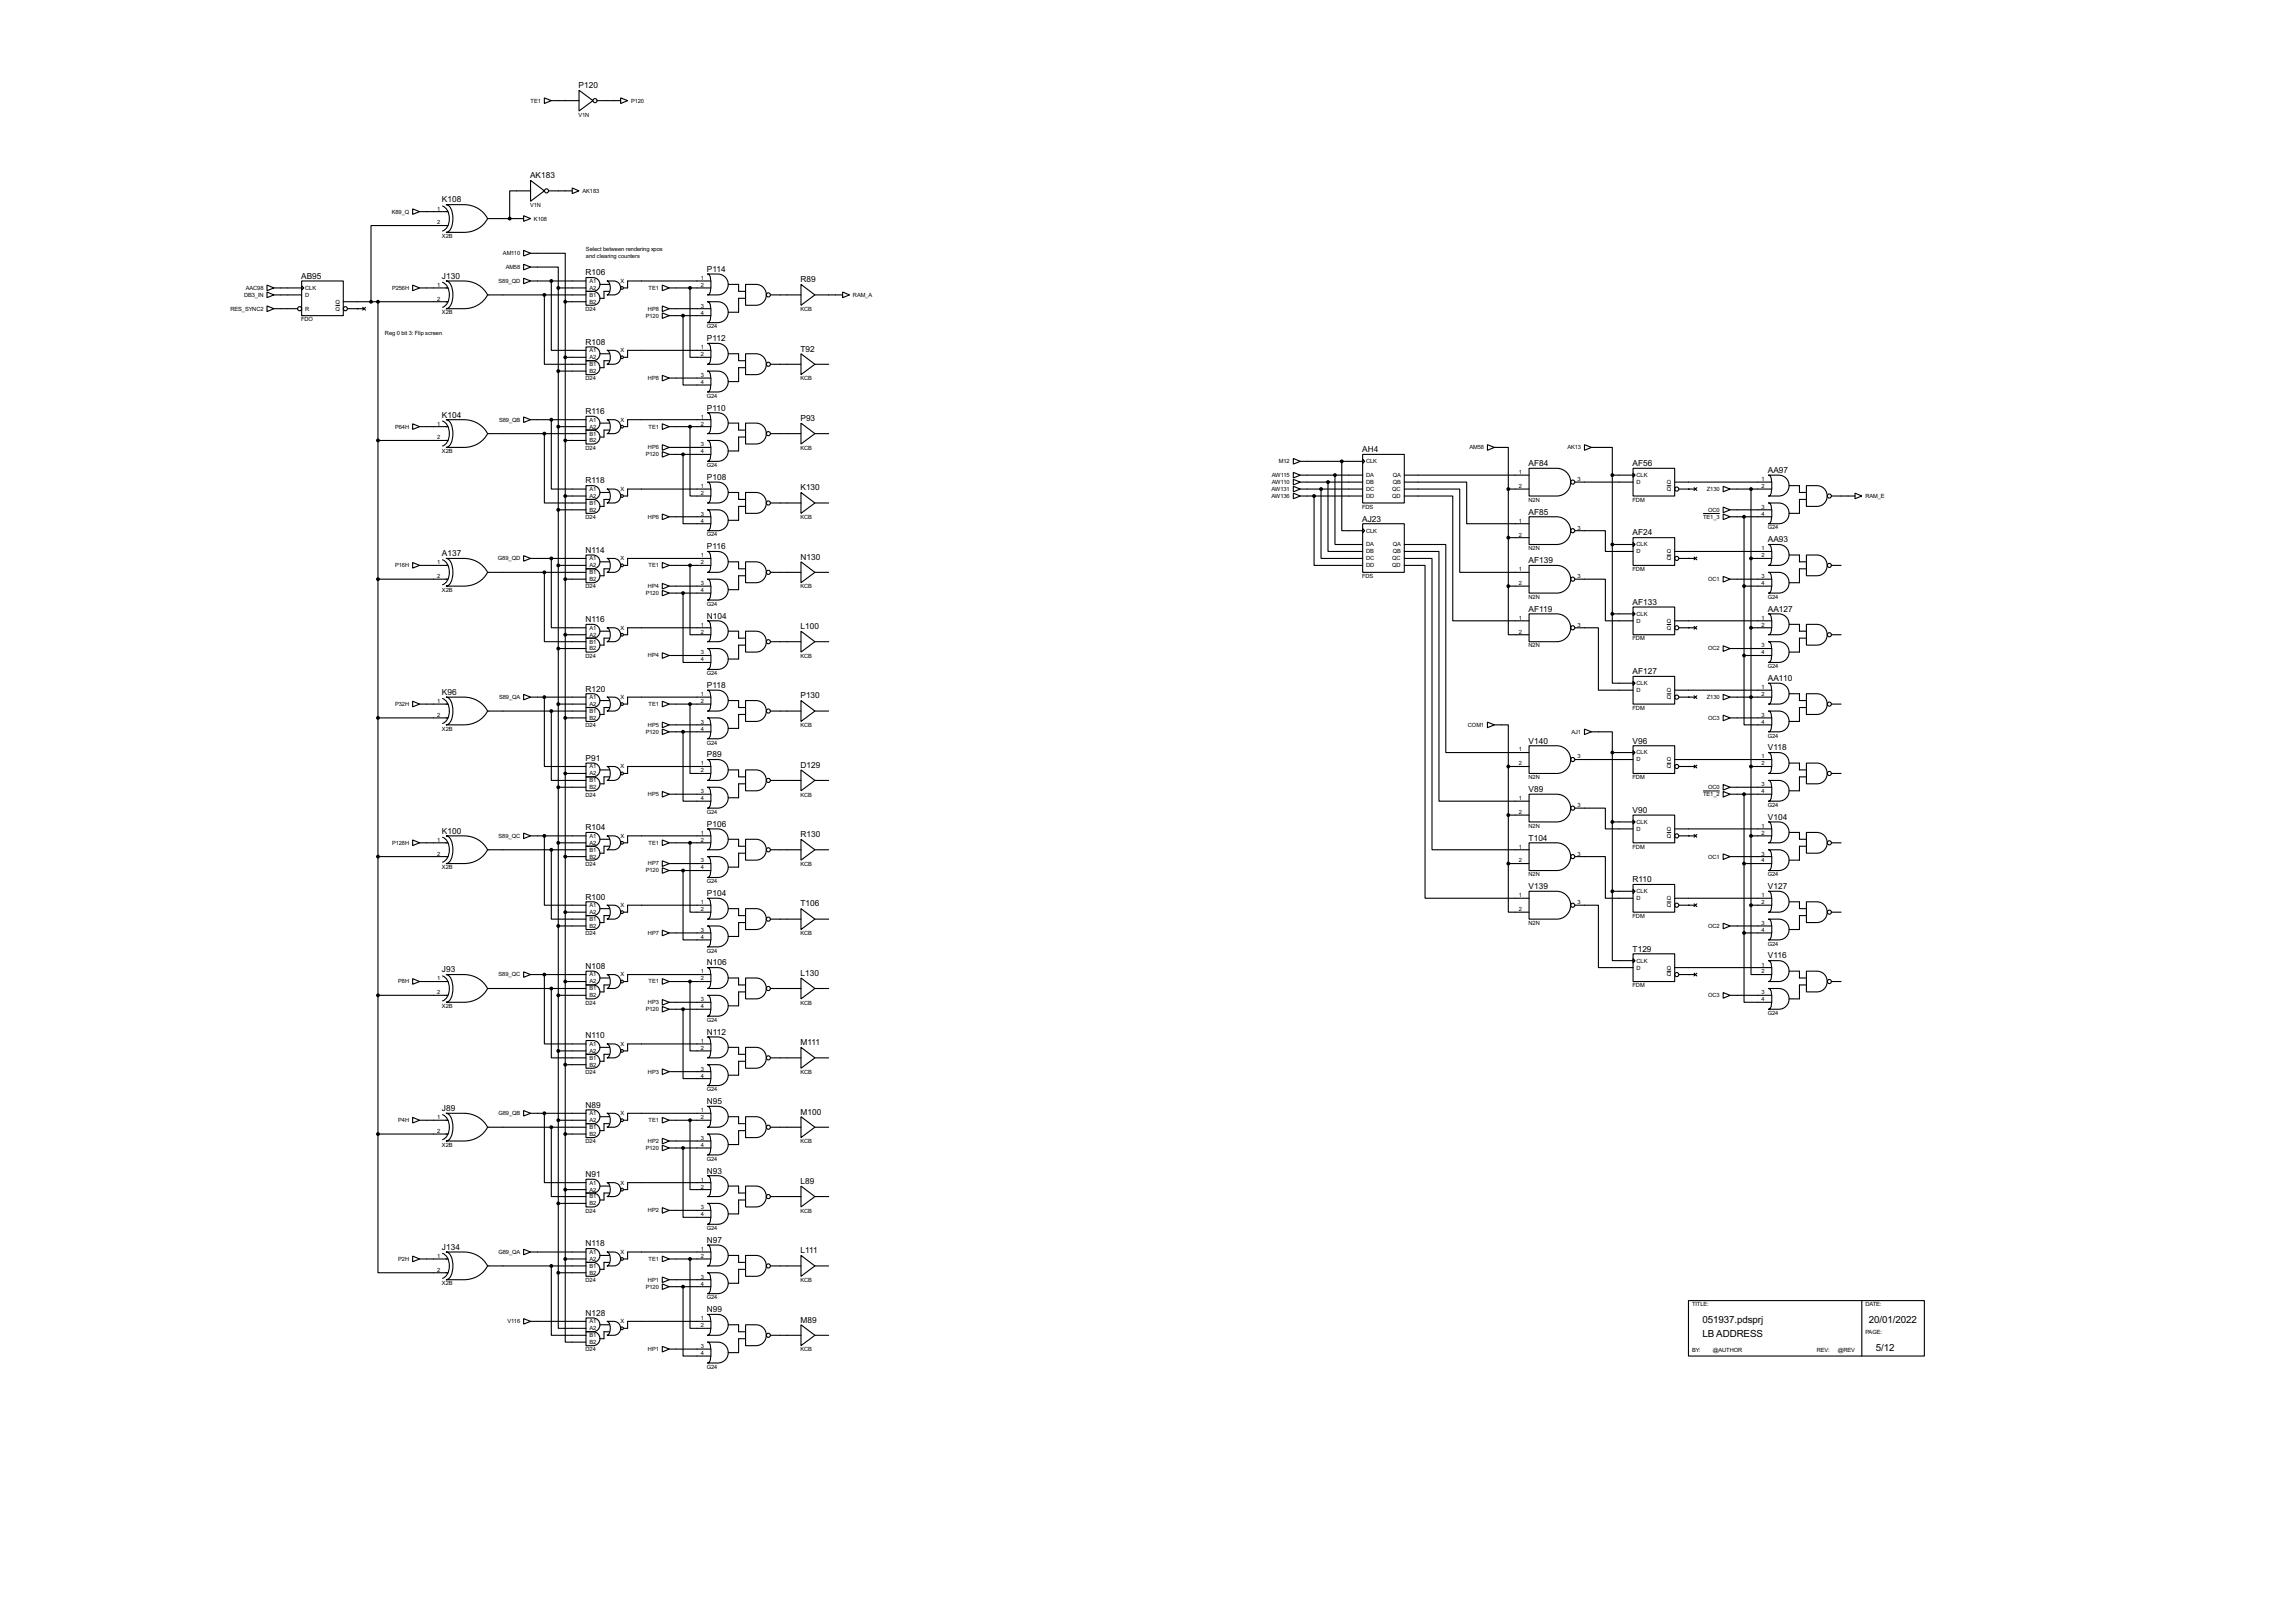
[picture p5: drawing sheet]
<svg xmlns="http://www.w3.org/2000/svg" width="841mm" height="587mm" viewBox="0 0 841 587" stroke-linecap="round" stroke-linejoin="round" font-family="sans-serif">
<defs><g id="words">
<g font-size="4">
<text x="623.6" y="484.4">051937.pdsprj</text>
<text x="684.6" y="484.4">20/01/2022</text>
<text x="623.6" y="489.5">LB ADDRESS</text>
<text x="687.1" y="494.6">5/12</text>
</g>
<g font-size="3.4">
<text x="211.9" y="32.3">P120</text>
<text x="194.2" y="65.3">AK183</text>
<text x="161.9" y="74.1">K108</text>
<text x="214.5" y="100.9">R106</text>
<text x="258.9" y="99.5">P114</text>
<text x="110.3" y="102.1">AB95</text>
<text x="161.9" y="102.1">J130</text>
<text x="293.2" y="103.4">R89</text>
<text x="258.9" y="124.9">P112</text>
<text x="214.5" y="126.3">R108</text>
<text x="293.2" y="128.8">T92</text>
<text x="161.9" y="152.9">K104</text>
<text x="214.5" y="151.7">R116</text>
<text x="258.9" y="150.3">P110</text>
<text x="293.2" y="154.2">P93</text>
<text x="499" y="165.6">AH4</text>
<text x="559.9" y="170.7">AF84</text>
<text x="598" y="170.7">AF56</text>
<text x="647.6" y="173.2">AA97</text>
<text x="214.5" y="177.1">R118</text>
<text x="258.9" y="175.7">P108</text>
<text x="293.2" y="179.6">K130</text>
<text x="499" y="191">AJ23</text>
<text x="559.9" y="188.4">AF85</text>
<text x="598" y="196.1">AF24</text>
<text x="161.9" y="203.7">A137</text>
<text x="214.5" y="202.5">N114</text>
<text x="258.9" y="201.1">P116</text>
<text x="647.6" y="198.6">AA93</text>
<text x="293.2" y="205">N130</text>
<text x="559.9" y="206.3">AF139</text>
<text x="598" y="221.5">AF133</text>
<text x="214.5" y="227.9">N116</text>
<text x="258.9" y="226.6">N104</text>
<text x="559.9" y="224">AF119</text>
<text x="647.6" y="224">AA127</text>
<text x="293.2" y="230.4">L100</text>
<text x="258.9" y="252">P118</text>
<text x="598" y="246.9">AF127</text>
<text x="647.6" y="249.4">AA110</text>
<text x="161.9" y="254.5">K96</text>
<text x="214.5" y="253.3">R120</text>
<text x="293.2" y="255.8">P130</text>
<text x="559.9" y="272.3">V140</text>
<text x="598" y="272.3">V96</text>
<text x="647.6" y="274.8">V118</text>
<text x="214.5" y="278.7">P91</text>
<text x="258.9" y="277.4">P89</text>
<text x="293.2" y="281.2">D129</text>
<text x="559.9" y="290.1">V89</text>
<text x="598" y="297.7">V90</text>
<text x="161.9" y="305.3">K100</text>
<text x="214.5" y="304.1">R104</text>
<text x="258.9" y="302.8">P106</text>
<text x="647.6" y="300.2">V104</text>
<text x="293.2" y="306.6">R130</text>
<text x="559.9" y="307.9">T104</text>
<text x="598" y="323.1">R110</text>
<text x="214.5" y="329.5">R100</text>
<text x="258.9" y="328.2">P104</text>
<text x="559.9" y="325.6">V139</text>
<text x="647.6" y="325.6">V127</text>
<text x="293.2" y="332">T106</text>
<text x="258.9" y="353.6">N106</text>
<text x="598" y="348.5">T129</text>
<text x="647.6" y="351">V116</text>
<text x="161.9" y="356.1">J93</text>
<text x="214.5" y="354.9">N108</text>
<text x="293.2" y="357.4">L130</text>
<text x="214.5" y="380.3">N110</text>
<text x="258.9" y="379">N112</text>
<text x="293.2" y="382.8">M111</text>
<text x="161.9" y="406.9">J89</text>
<text x="214.5" y="405.7">N89</text>
<text x="258.9" y="404.4">N95</text>
<text x="293.2" y="408.2">M100</text>
<text x="214.5" y="431.1">N91</text>
<text x="258.9" y="429.8">N93</text>
<text x="293.2" y="433.6">L89</text>
<text x="258.9" y="455.2">N97</text>
<text x="161.9" y="457.7">J134</text>
<text x="214.5" y="456.5">N118</text>
<text x="293.2" y="459">L111</text>
<text x="214.5" y="481.9">N128</text>
<text x="258.9" y="480.6">N99</text>
<text x="293.2" y="484.4">M89</text>
</g>
<g font-size="2.4">
<text x="194.4" y="37.5">TE1</text>
<text x="231.2" y="37.5">P120</text>
<text x="211.9" y="42.8">V1N</text>
<text x="213.4" y="70.6">AK183</text>
<text x="160.2" y="77.1">1</text>
<text x="194.2" y="75.8">V1N</text>
<text x="143.5" y="78.2">K89_Q</text>
<text x="160.2" y="82.2">2</text>
<text x="195.6" y="80.8">K108</text>
<text x="161.9" y="87.2">X2B</text>
<text x="184.3" y="93.5">AM110</text>
<text x="214.7" y="92.1">Select between rendering xpos</text>
<text x="214.7" y="94.6">and clearing counters</text>
<text x="185.3" y="98.5">AM58</text>
<text x="90.1" y="106.2">AAC98</text>
<text x="111.8" y="106.2">CLK</text>
<text x="143.6" y="106.2">P256H</text>
<text x="160.2" y="105.1">1</text>
<text x="182.7" y="103.6">S89_QD</text>
<text x="216" y="103.6">A1</text>
<text x="216" y="106.2">A2</text>
<text x="227.3" y="103.6">X</text>
<text x="237.6" y="106.2">TE1</text>
<text x="256.7" y="102.5">1</text>
<text x="256.7" y="105.1">2</text>
<text x="84.4" y="113.7">RES_SYNC2</text>
<text x="89.4" y="108.7">DB3_IN</text>
<text x="111.8" y="108.7">D</text>
<text x="111.8" y="113.7">R</text>
<text x="122.9" y="111.2">Q</text>
<text x="122.9" y="113.7">Q</text>
<text x="160.2" y="110.1">2</text>
<text x="214.5" y="113.9">D24</text>
<text x="216" y="108.7">B1</text>
<text x="216" y="111.2">B2</text>
<text x="237.4" y="113.7">HP8</text>
<text x="256.7" y="112.7">3</text>
<text x="293.2" y="113.9">KCB</text>
<text x="312.5" y="108.7">RAM_A</text>
<text x="110.3" y="117.7">FDO</text>
<text x="161.9" y="115.1">X2B</text>
<text x="236.6" y="116.3">P120</text>
<text x="256.7" y="115.2">4</text>
<text x="141" y="122.6">Reg 0 bit 3: Flip screen</text>
<text x="258.9" y="120.3">G24</text>
<text x="216" y="129">A1</text>
<text x="216" y="131.6">A2</text>
<text x="227.3" y="129">X</text>
<text x="256.7" y="127.9">1</text>
<text x="256.7" y="130.5">2</text>
<text x="216" y="134.1">B1</text>
<text x="216" y="136.6">B2</text>
<text x="214.5" y="139.3">D24</text>
<text x="237.4" y="139.1">HP8</text>
<text x="256.7" y="138.1">3</text>
<text x="256.7" y="140.6">4</text>
<text x="293.2" y="139.3">KCB</text>
<text x="258.9" y="145.7">G24</text>
<text x="160.2" y="155.9">1</text>
<text x="182.8" y="154.4">S89_QB</text>
<text x="216" y="154.4">A1</text>
<text x="227.3" y="154.4">X</text>
<text x="256.7" y="153.3">1</text>
<text x="256.7" y="155.9">2</text>
<text x="144.8" y="157">P64H</text>
<text x="160.2" y="160.9">2</text>
<text x="216" y="159.5">B1</text>
<text x="216" y="157">A2</text>
<text x="237.6" y="157">TE1</text>
<text x="161.9" y="165.9">X2B</text>
<text x="214.5" y="164.7">D24</text>
<text x="216" y="162">B2</text>
<text x="236.6" y="167.1">P120</text>
<text x="237.4" y="164.5">HP6</text>
<text x="256.7" y="163.5">3</text>
<text x="256.7" y="166">4</text>
<text x="293.2" y="164.7">KCB</text>
<text x="538.3" y="164.5">AM58</text>
<text x="574.2" y="164.5">AK13</text>
<text x="258.9" y="171.1">G24</text>
<text x="468.5" y="169.7">M12</text>
<text x="500.4" y="169.7">CLK</text>
<text x="556.4" y="173.6">1</text>
<text x="216" y="179.8">A1</text>
<text x="227.3" y="179.8">X</text>
<text x="256.7" y="178.7">1</text>
<text x="465.7" y="179.8">AW131</text>
<text x="465.9" y="174.7">AW115</text>
<text x="465.9" y="177.2">AW110</text>
<text x="500.4" y="174.7">DA</text>
<text x="500.4" y="177.2">DB</text>
<text x="500.4" y="179.8">DC</text>
<text x="510" y="179.8">QC</text>
<text x="510.2" y="174.7">QA</text>
<text x="510.2" y="177.2">QB</text>
<text x="556.4" y="178.7">2</text>
<text x="577.9" y="176.2">3</text>
<text x="599.5" y="174.7">CLK</text>
<text x="599.5" y="177.2">D</text>
<text x="610.6" y="177.2">Q</text>
<text x="610.6" y="179.8">Q</text>
<text x="625.3" y="179.8">Z130</text>
<text x="645.3" y="176.2">1</text>
<text x="645.3" y="178.7">2</text>
<text x="216" y="184.9">B1</text>
<text x="216" y="182.4">A2</text>
<text x="256.7" y="181.3">2</text>
<text x="465.7" y="182.4">AW136</text>
<text x="500.4" y="182.4">DD</text>
<text x="510" y="182.4">QD</text>
<text x="559.9" y="183.8">N2N</text>
<text x="598" y="183.8">FDM</text>
<text x="683.3" y="182.4">RAM_E</text>
<text x="214.5" y="190.1">D24</text>
<text x="216" y="187.4">B2</text>
<text x="237.4" y="189.9">HP6</text>
<text x="256.7" y="188.9">3</text>
<text x="256.7" y="191.4">4</text>
<text x="293.2" y="190.1">KCB</text>
<text x="499" y="186.3">FDS</text>
<text x="556.4" y="191.4">1</text>
<text x="623.9" y="189.9">TE1_3</text>
<text x="625.7" y="187.4">OC0</text>
<text x="645.3" y="186.3">3</text>
<text x="645.3" y="188.9">4</text>
<text x="258.9" y="196.5">G24</text>
<text x="500.4" y="195.1">CLK</text>
<text x="556.4" y="196.5">2</text>
<text x="577.9" y="194">3</text>
<text x="647.6" y="193.9">G24</text>
<text x="500.4" y="200.1">DA</text>
<text x="500.4" y="202.6">DB</text>
<text x="510.2" y="200.1">QA</text>
<text x="510.2" y="202.6">QB</text>
<text x="559.9" y="201.5">N2N</text>
<text x="599.5" y="200.1">CLK</text>
<text x="599.5" y="202.6">D</text>
<text x="610.6" y="202.6">Q</text>
<text x="645.3" y="201.6">1</text>
<text x="144.8" y="207.8">P16H</text>
<text x="160.2" y="206.7">1</text>
<text x="182.4" y="205.2">G89_QD</text>
<text x="216" y="205.2">A1</text>
<text x="216" y="207.8">A2</text>
<text x="227.3" y="205.2">X</text>
<text x="237.6" y="207.8">TE1</text>
<text x="256.7" y="204.1">1</text>
<text x="256.7" y="206.7">2</text>
<text x="500.4" y="205.2">DC</text>
<text x="500.4" y="207.8">DD</text>
<text x="510" y="205.2">QC</text>
<text x="510" y="207.8">QD</text>
<text x="556.4" y="209.2">1</text>
<text x="598" y="209.2">FDM</text>
<text x="610.6" y="205.2">Q</text>
<text x="645.3" y="204.1">2</text>
<text x="160.2" y="211.7">2</text>
<text x="214.5" y="215.5">D24</text>
<text x="216" y="210.3">B1</text>
<text x="216" y="212.8">B2</text>
<text x="237.4" y="215.3">HP4</text>
<text x="256.7" y="214.3">3</text>
<text x="293.2" y="215.5">KCB</text>
<text x="499" y="211.7">FDS</text>
<text x="556.4" y="214.3">2</text>
<text x="577.9" y="211.7">3</text>
<text x="625.7" y="212.8">OC1</text>
<text x="645.3" y="211.7">3</text>
<text x="645.3" y="214.3">4</text>
<text x="161.9" y="216.7">X2B</text>
<text x="236.6" y="217.9">P120</text>
<text x="256.7" y="216.8">4</text>
<text x="258.9" y="221.9">G24</text>
<text x="559.9" y="219.3">N2N</text>
<text x="647.6" y="219.3">G24</text>
<text x="556.4" y="227">1</text>
<text x="599.5" y="225.5">CLK</text>
<text x="645.3" y="227">1</text>
<text x="216" y="230.6">A1</text>
<text x="216" y="233.2">A2</text>
<text x="227.3" y="230.6">X</text>
<text x="256.7" y="229.5">1</text>
<text x="256.7" y="232.1">2</text>
<text x="556.4" y="232.1">2</text>
<text x="577.9" y="229.5">3</text>
<text x="599.5" y="228.1">D</text>
<text x="610.6" y="228.1">Q</text>
<text x="610.6" y="230.6">Q</text>
<text x="645.3" y="229.5">2</text>
<text x="216" y="235.7">B1</text>
<text x="216" y="238.2">B2</text>
<text x="256.7" y="239.7">3</text>
<text x="559.9" y="237.1">N2N</text>
<text x="598" y="234.6">FDM</text>
<text x="625.7" y="238.2">OC2</text>
<text x="645.3" y="237.1">3</text>
<text x="645.3" y="239.7">4</text>
<text x="214.5" y="240.9">D24</text>
<text x="237.4" y="240.8">HP4</text>
<text x="256.7" y="242.2">4</text>
<text x="293.2" y="240.9">KCB</text>
<text x="647.6" y="244.7">G24</text>
<text x="258.9" y="247.3">G24</text>
<text x="599.5" y="250.9">CLK</text>
<text x="160.2" y="257.5">1</text>
<text x="182.8" y="256">S89_QA</text>
<text x="216" y="256">A1</text>
<text x="227.3" y="256">X</text>
<text x="256.7" y="254.9">1</text>
<text x="256.7" y="257.5">2</text>
<text x="599.5" y="253.5">D</text>
<text x="610.6" y="253.5">Q</text>
<text x="610.6" y="256">Q</text>
<text x="625.3" y="256">Z130</text>
<text x="645.3" y="252.4">1</text>
<text x="645.3" y="254.9">2</text>
<text x="144.8" y="258.6">P32H</text>
<text x="160.2" y="262.5">2</text>
<text x="216" y="261.1">B1</text>
<text x="216" y="263.6">B2</text>
<text x="216" y="258.6">A2</text>
<text x="237.6" y="258.6">TE1</text>
<text x="598" y="260">FDM</text>
<text x="625.7" y="263.6">OC3</text>
<text x="645.3" y="262.5">3</text>
<text x="161.9" y="267.6">X2B</text>
<text x="214.5" y="266.3">D24</text>
<text x="236.6" y="268.7">P120</text>
<text x="237.4" y="266.2">HP5</text>
<text x="256.7" y="265.1">3</text>
<text x="256.7" y="267.6">4</text>
<text x="293.2" y="266.3">KCB</text>
<text x="537.7" y="266.2">COM1</text>
<text x="575.6" y="268.7">AJ1</text>
<text x="645.3" y="265.1">4</text>
<text x="258.9" y="272.7">G24</text>
<text x="556.4" y="275.2">1</text>
<text x="647.6" y="270.1">G24</text>
<text x="216" y="281.4">A1</text>
<text x="227.3" y="281.4">X</text>
<text x="256.7" y="280.3">1</text>
<text x="556.4" y="280.3">2</text>
<text x="577.9" y="277.8">3</text>
<text x="599.5" y="276.3">CLK</text>
<text x="599.5" y="278.9">D</text>
<text x="610.6" y="278.9">Q</text>
<text x="610.6" y="281.4">Q</text>
<text x="645.3" y="277.8">1</text>
<text x="645.3" y="280.3">2</text>
<text x="216" y="286.5">B1</text>
<text x="216" y="284">A2</text>
<text x="256.7" y="282.9">2</text>
<text x="559.9" y="285.4">N2N</text>
<text x="598" y="285.4">FDM</text>
<text x="645.3" y="287.9">3</text>
<text x="214.5" y="291.7">D24</text>
<text x="216" y="289">B2</text>
<text x="237.4" y="291.6">HP5</text>
<text x="256.7" y="290.5">3</text>
<text x="256.7" y="293">4</text>
<text x="293.2" y="291.7">KCB</text>
<text x="556.4" y="293">1</text>
<text x="623.9" y="291.6">TE1_2</text>
<text x="625.7" y="289">OC0</text>
<text x="645.3" y="290.5">4</text>
<text x="258.9" y="298.1">G24</text>
<text x="556.4" y="298.1">2</text>
<text x="577.9" y="295.6">3</text>
<text x="647.6" y="295.5">G24</text>
<text x="256.7" y="305.7">1</text>
<text x="559.9" y="303.1">N2N</text>
<text x="599.5" y="301.7">CLK</text>
<text x="599.5" y="304.3">D</text>
<text x="610.6" y="304.3">Q</text>
<text x="645.3" y="303.2">1</text>
<text x="645.3" y="305.7">2</text>
<text x="143.6" y="309.4">P128H</text>
<text x="160.2" y="308.3">1</text>
<text x="182.7" y="306.8">S89_QC</text>
<text x="216" y="306.8">A1</text>
<text x="216" y="311.9">B1</text>
<text x="216" y="309.4">A2</text>
<text x="227.3" y="306.8">X</text>
<text x="237.6" y="309.4">TE1</text>
<text x="256.7" y="308.3">2</text>
<text x="556.4" y="310.8">1</text>
<text x="598" y="310.8">FDM</text>
<text x="610.6" y="306.8">Q</text>
<text x="160.2" y="313.3">2</text>
<text x="214.5" y="317.1">D24</text>
<text x="216" y="314.4">B2</text>
<text x="237.4" y="317">HP7</text>
<text x="256.7" y="315.9">3</text>
<text x="293.2" y="317.1">KCB</text>
<text x="556.4" y="315.9">2</text>
<text x="577.9" y="313.3">3</text>
<text x="625.7" y="314.4">OC1</text>
<text x="645.3" y="313.3">3</text>
<text x="645.3" y="315.9">4</text>
<text x="161.9" y="318.4">X2B</text>
<text x="236.6" y="319.5">P120</text>
<text x="256.7" y="318.4">4</text>
<text x="258.9" y="323.5">G24</text>
<text x="559.9" y="320.9">N2N</text>
<text x="647.6" y="320.9">G24</text>
<text x="556.4" y="328.6">1</text>
<text x="599.5" y="327.1">CLK</text>
<text x="599.5" y="329.7">D</text>
<text x="610.6" y="329.7">Q</text>
<text x="645.3" y="328.6">1</text>
<text x="216" y="332.2">A1</text>
<text x="216" y="334.8">A2</text>
<text x="227.3" y="332.2">X</text>
<text x="256.7" y="331.1">1</text>
<text x="256.7" y="333.7">2</text>
<text x="556.4" y="333.7">2</text>
<text x="577.9" y="331.1">3</text>
<text x="610.6" y="332.2">Q</text>
<text x="645.3" y="331.1">2</text>
<text x="216" y="337.3">B1</text>
<text x="216" y="339.8">B2</text>
<text x="256.7" y="341.3">3</text>
<text x="559.9" y="338.7">N2N</text>
<text x="598" y="336.2">FDM</text>
<text x="625.7" y="339.8">OC2</text>
<text x="645.3" y="338.7">3</text>
<text x="645.3" y="341.3">4</text>
<text x="214.5" y="342.5">D24</text>
<text x="237.4" y="342.4">HP7</text>
<text x="256.7" y="343.8">4</text>
<text x="293.2" y="342.5">KCB</text>
<text x="647.6" y="346.3">G24</text>
<text x="258.9" y="348.9">G24</text>
<text x="599.5" y="352.5">CLK</text>
<text x="645.3" y="354">1</text>
<text x="160.2" y="359.1">1</text>
<text x="182.7" y="357.6">S89_QC</text>
<text x="216" y="357.6">A1</text>
<text x="227.3" y="357.6">X</text>
<text x="256.7" y="356.5">1</text>
<text x="256.7" y="359.1">2</text>
<text x="599.5" y="355.1">D</text>
<text x="610.6" y="355.1">Q</text>
<text x="610.6" y="357.6">Q</text>
<text x="645.3" y="356.5">2</text>
<text x="145.9" y="360.2">P8H</text>
<text x="160.2" y="364.1">2</text>
<text x="216" y="362.7">B1</text>
<text x="216" y="365.2">B2</text>
<text x="216" y="360.2">A2</text>
<text x="237.6" y="360.2">TE1</text>
<text x="598" y="361.6">FDM</text>
<text x="625.7" y="365.2">OC3</text>
<text x="645.3" y="364.1">3</text>
<text x="161.9" y="369.2">X2B</text>
<text x="214.5" y="367.9">D24</text>
<text x="236.6" y="370.3">P120</text>
<text x="237.4" y="367.8">HP3</text>
<text x="256.7" y="366.7">3</text>
<text x="256.7" y="369.2">4</text>
<text x="293.2" y="367.9">KCB</text>
<text x="645.3" y="366.7">4</text>
<text x="647.6" y="371.7">G24</text>
<text x="258.9" y="374.3">G24</text>
<text x="216" y="383">A1</text>
<text x="227.3" y="383">X</text>
<text x="256.7" y="381.9">1</text>
<text x="216" y="388.1">B1</text>
<text x="216" y="385.6">A2</text>
<text x="256.7" y="384.5">2</text>
<text x="214.5" y="393.3">D24</text>
<text x="216" y="390.6">B2</text>
<text x="237.4" y="393.2">HP3</text>
<text x="256.7" y="392.1">3</text>
<text x="256.7" y="394.6">4</text>
<text x="293.2" y="393.3">KCB</text>
<text x="258.9" y="399.7">G24</text>
<text x="256.7" y="407.3">1</text>
<text x="145.9" y="411">P4H</text>
<text x="160.2" y="409.9">1</text>
<text x="182.6" y="408.4">G89_QB</text>
<text x="216" y="408.4">A1</text>
<text x="216" y="413.5">B1</text>
<text x="216" y="411">A2</text>
<text x="227.3" y="408.4">X</text>
<text x="237.6" y="411">TE1</text>
<text x="256.7" y="409.9">2</text>
<text x="160.2" y="414.9">2</text>
<text x="161.9" y="420">X2B</text>
<text x="214.5" y="418.7">D24</text>
<text x="216" y="416">B2</text>
<text x="237.4" y="418.6">HP2</text>
<text x="256.7" y="417.5">3</text>
<text x="293.2" y="418.7">KCB</text>
<text x="236.6" y="421.1">P120</text>
<text x="256.7" y="420">4</text>
<text x="258.9" y="425.1">G24</text>
<text x="216" y="433.8">A1</text>
<text x="216" y="436.4">A2</text>
<text x="227.3" y="433.8">X</text>
<text x="256.7" y="432.7">1</text>
<text x="256.7" y="435.3">2</text>
<text x="216" y="438.9">B1</text>
<text x="216" y="441.4">B2</text>
<text x="237.4" y="444">HP2</text>
<text x="256.7" y="442.9">3</text>
<text x="214.5" y="444.1">D24</text>
<text x="256.7" y="445.4">4</text>
<text x="293.2" y="444.1">KCB</text>
<text x="258.9" y="450.5">G24</text>
<text x="145.9" y="461.8">P2H</text>
<text x="160.2" y="460.7">1</text>
<text x="182.6" y="459.2">G89_QA</text>
<text x="216" y="459.2">A1</text>
<text x="216" y="461.8">A2</text>
<text x="227.3" y="459.2">X</text>
<text x="237.6" y="461.8">TE1</text>
<text x="256.7" y="458.1">1</text>
<text x="256.7" y="460.7">2</text>
<text x="160.2" y="465.7">2</text>
<text x="216" y="464.3">B1</text>
<text x="216" y="466.8">B2</text>
<text x="161.9" y="470.8">X2B</text>
<text x="214.5" y="469.5">D24</text>
<text x="236.6" y="471.9">P120</text>
<text x="237.4" y="469.4">HP1</text>
<text x="256.7" y="468.3">3</text>
<text x="256.7" y="470.8">4</text>
<text x="293.2" y="469.5">KCB</text>
<text x="258.9" y="475.9">G24</text>
<text x="619.8" y="478.4">TITLE:</text>
<text x="683.3" y="478.4">DATE:</text>
<text x="185.9" y="484.6">V116</text>
<text x="216" y="484.6">A1</text>
<text x="227.3" y="484.6">X</text>
<text x="256.7" y="483.5">1</text>
<text x="216" y="489.7">B1</text>
<text x="216" y="487.2">A2</text>
<text x="256.7" y="486.1">2</text>
<text x="683.3" y="488.6">PAGE:</text>
<text x="214.5" y="494.9">D24</text>
<text x="216" y="492.2">B2</text>
<text x="237.4" y="494.8">HP1</text>
<text x="256.7" y="493.7">3</text>
<text x="256.7" y="496.2">4</text>
<text x="293.2" y="494.9">KCB</text>
<text x="619.8" y="495">BY:</text>
<text x="627.4" y="495">@AUTHOR</text>
<text x="665.5" y="495">REV:</text>
<text x="673.2" y="495">@REV</text>
<text x="258.9" y="501.3">G24</text>
</g>
</g></defs>
<g fill="none" stroke="#000" stroke-width=".4">
<path d="M199.4 35.9l2.6 1-2.6 1zM202 36.9h10.1M212.1 33.1l5.1 3.8-5.1 3.8zM218.7 36.9h8.7M227.4 35.9l2.5 1-2.5 1zM151.2 76.5l2.5 1-2.5 1zM153.7 77.5h10.4M162.1 75.5a5.5 5.5 0 0 1 .5 8.9l-.5 .2M163.4 75h6.6a9.6 9.6 0 0 1 8.6 5.1 9.6 9.6 0 0 1-8.6 5h-6.6a3.1 3.1 0 0 0 2.3-3.1 7.8 7.8 0 0 0-1.3-6.6zM191.8 79l2.6 1.1-2.6 1zM194.4 66.1l5 3.8-5 3.8zM194.4 69.9h-7.7v10.2"/>
<path d="M201 69.9h8.6M209.6 68.9l2.5 1-2.5 1zM164.1 82.6h-28.2v27.9M178.6 80.1h13.2M191.8 96.8l2.6 1-2.6 1.1zM191.8 91.7l2.6 1.1-2.6 1zM194.4 92.8h12.7v17.7M194.4 97.8h10.1v7.7M97.8 107l2.6 1-2.6 1zM97.8 112.1l2.6 1-2.6 1zM97.8 104.4l2.6 1.1-2.6 1zM100.4 108h10.1"/>
<path d="M100.4 105.5h10.1M100.4 113.1h8.6M110.5 102.9h15.3v12.7h-15.3zM110.5 104.7l.8 .8-.8 .7zM125.8 110.5h38.3M127.3 113.1h6.1M132.9 112.6l1 1M133.9 112.6l-1 1M138.5 110.5v304.8M151.2 104.4l2.5 1.1-2.5 1zM153.7 105.5h10.4M162.1 103.4a5.4 5.4 0 0 1 0 9.2"/>
<path d="M163.4 102.9h6.6a9.6 9.6 0 0 1 8.6 5.1 9.6 9.6 0 0 1-8.6 5.1h-6.6a3.2 3.2 0 0 0 2.3-3.2 7.8 7.8 0 0 0-1.3-6.6zM178.6 108h36.1M191.8 101.9l2.6 1-2.6 1zM194.4 102.9h20.3M199.4 108v25.4h15.3M202 102.9v25.4h12.7M204.5 105.5h10.2M204.5 105.5v360.6M207.1 110.5h7.6M207.1 110.5v350.6M214.7 101.7a5.2 5.2 0 0 1 4.1 .5 2.54 2.54 0 0 1 .8 2.8 2.54 2.54 0 0 1-2.4 1.7h-2.5zM214.7 106.7a5.1 5.1 0 0 1 4.1 .5 2.56 2.56 0 0 1 .8 2.9 2.56 2.56 0 0 1-2.4 1.7h-2.5z"/>
<path d="M219.8 104.2h3.5M222.3 102.9a5.1 5.1 0 0 1 4.1 .5 2.57 2.57 0 0 1 .8 2.9 2.57 2.57 0 0 1-2.4 1.7h-2.5a3.2 3.2 0 0 0 .9-4.4zM223.3 106.7h-2v2.6h-1.5M242.6 114.6l2.6 1-2.6 1zM242.6 112.1l2.6 1-2.6 1zM242.6 104.4l2.6 1.1-2.6 1zM245.2 105.5h15.2M245.2 113.1h15.2M245.2 115.6h15.2M250.2 115.6v25.4h10.2M252.8 105.5v25.4h7.6M259.1 100.4h3.8a3.8 3.8 0 0 1 3.9 3.8 3.8 3.8 0 0 1-3.9 3.8h-3.8a2.97 2.97 0 0 0 1.3-3.4l-.1-2.3a1.76 1.76 0 0 0-1.2-1.9z"/>
<path d="M259.1 110.5h3.8a3.8 3.8 0 0 1 3.9 3.8 3.8 3.8 0 0 1-3.9 3.9h-3.8a2.94 2.94 0 0 0 1.3-3.4l-.1-2.3a1.76 1.76 0 0 0-1.2-2zM260.4 102.9h-30.5v2.6h-1.5M266.8 104.2h3.8v2.5h2.5M273.1 104.2h3.8a3.8 3.8 0 0 1 3.8 3.8 3.8 3.8 0 0 1-3.8 3.8h-3.8zM273.1 109.3h-2.5v5.1h-3.8M282.2 108h11.2M293.4 104.2l5.1 3.8-5.1 3.8zM298.5 108h10.2M308.7 107l2.5 1-2.5 1zM204.5 135.9h10.2M207.1 130.9h7.6M214.7 127.1a5.2 5.2 0 0 1 4.1 .5 2.54 2.54 0 0 1 .8 2.8 2.54 2.54 0 0 1-2.4 1.7h-2.5z"/>
<path d="M214.7 132.1a5.1 5.1 0 0 1 4.1 .5 2.56 2.56 0 0 1 .8 2.9 2.56 2.56 0 0 1-2.4 1.7h-2.5zM219.8 129.6h3.5M222.3 128.3a5.1 5.1 0 0 1 4.1 .5 2.57 2.57 0 0 1 .8 2.9 2.57 2.57 0 0 1-2.4 1.7h-2.5a3.2 3.2 0 0 0 .9-4.4zM223.3 132.1h-2v2.6h-1.5M242.6 137.5l2.6 1-2.6 1zM245.2 138.5h15.2M259.1 125.8h3.8a3.8 3.8 0 0 1 3.9 3.8 3.8 3.8 0 0 1-3.9 3.8h-3.8a2.97 2.97 0 0 0 1.3-3.4l-.1-2.3a1.76 1.76 0 0 0-1.2-1.9zM259.1 135.9h3.8a3.8 3.8 0 0 1 3.9 3.8 3.8 3.8 0 0 1-3.9 3.9h-3.8a2.94 2.94 0 0 0 1.3-3.4l-.1-2.3a1.76 1.76 0 0 0-1.2-2zM260.4 128.3h-30.5v2.6h-1.5M266.8 129.6h3.8v2.5h2.5M273.1 129.6h3.8a3.8 3.8 0 0 1 3.8 3.8 3.8 3.8 0 0 1-3.8 3.8h-3.8zM273.1 134.7h-2.5v5.1h-3.8"/>
<path d="M282.2 133.4h11.2M293.4 129.6l5.1 3.8-5.1 3.8zM298.5 133.4h5.1M151.2 155.2l2.5 1.1-2.5 1zM153.7 156.3h10.4M162.1 154.2a5.4 5.4 0 0 1 0 9.2M163.4 153.7h6.6a9.6 9.6 0 0 1 8.6 5.1 9.6 9.6 0 0 1-8.6 5.1h-6.6a3.2 3.2 0 0 0 2.3-3.2 7.8 7.8 0 0 0-1.3-6.6zM178.6 158.8h36.1M191.8 152.7l2.6 1-2.6 1zM194.4 153.7h20.3M199.4 158.8v25.4h15.3M202 153.7v25.4h12.7"/>
<path d="M204.5 156.3h10.2M214.7 152.5a5.2 5.2 0 0 1 4.1 .5 2.54 2.54 0 0 1 .8 2.8 2.54 2.54 0 0 1-2.4 1.7h-2.5zM214.7 157.5a5.1 5.1 0 0 1 4.1 .5 2.56 2.56 0 0 1 .8 2.9 2.56 2.56 0 0 1-2.4 1.7h-2.5zM219.8 155h3.5M222.3 153.7a5.1 5.1 0 0 1 4.1 .5 2.57 2.57 0 0 1 .8 2.9 2.57 2.57 0 0 1-2.4 1.7h-2.5a3.2 3.2 0 0 0 .9-4.4zM223.3 157.5h-2v2.6h-1.5M242.6 155.2l2.6 1.1-2.6 1zM245.2 156.3h15.2M252.8 156.3v25.4h7.6M259.1 151.2h3.8a3.8 3.8 0 0 1 3.9 3.8 3.8 3.8 0 0 1-3.9 3.8h-3.8a2.97 2.97 0 0 0 1.3-3.4l-.1-2.3a1.76 1.76 0 0 0-1.2-1.9zM260.4 153.7h-30.5v2.6h-1.5M266.8 155h3.8v2.5h2.5"/>
<path d="M273.1 155h3.8a3.8 3.8 0 0 1 3.8 3.8 3.8 3.8 0 0 1-3.8 3.8h-3.8zM282.2 158.8h11.2M293.4 155l5.1 3.8-5.1 3.8zM298.5 158.8h5.1M138.5 161.3h25.6M207.1 161.3h7.6M214.7 177.9a5.2 5.2 0 0 1 4.1 .5 2.54 2.54 0 0 1 .8 2.8 2.54 2.54 0 0 1-2.4 1.7h-2.5zM222.3 179.1a5.1 5.1 0 0 1 4.1 .5 2.57 2.57 0 0 1 .8 2.9 2.57 2.57 0 0 1-2.4 1.7h-2.5a3.2 3.2 0 0 0 .9-4.4zM242.6 162.9l2.6 1-2.6 1zM242.6 165.4l2.6 1-2.6 1zM245.2 163.9h15.2M245.2 166.4h15.2"/>
<path d="M250.2 166.4v25.4h10.2M259.1 161.3h3.8a3.8 3.8 0 0 1 3.9 3.8 3.8 3.8 0 0 1-3.9 3.9h-3.8a2.94 2.94 0 0 0 1.3-3.4l-.1-2.3a1.76 1.76 0 0 0-1.2-2zM259.1 176.6h3.8a3.8 3.8 0 0 1 3.9 3.8 3.8 3.8 0 0 1-3.9 3.8h-3.8a2.97 2.97 0 0 0 1.3-3.4l-.1-2.3a1.76 1.76 0 0 0-1.2-1.9zM260.4 179.1h-30.5v2.6h-1.5M273.1 160.1h-2.5v5.1h-3.8M473.8 173l2.5 1-2.5 1.1zM473.8 175.6l2.5 1-2.5 1zM473.8 178.1l2.5 1-2.5 1zM473.8 167.9l2.5 1.1-2.5 1zM476.3 179.1h22.9M476.3 174h22.9M476.3 176.6h22.9"/>
<path d="M476.3 169h22.9M483.9 179.1v25.4h15.3M486.5 176.6v25.4h12.7M489 174v25.4h10.2M491.5 169v25.4h7.7M499.2 166.4h15.2v17.8h-15.2zM499.2 168.2l.7 .8-.7 .7zM514.4 176.6h22.9v15.2h22.8M514.4 179.1h20.3v30.5h25.4M514.4 174h45.7M544.9 162.9l2.5 1-2.5 1zM547.4 163.9h5.1v15.2"/>
<path d="M552.5 179.1h7.6M552.5 179.1v35.6M560.1 171.5h10.2a5.1 5.1 0 0 1 5.1 5.1 5.1 5.1 0 0 1-5.1 5.1h-10.2zM576.9 176.6h21.3M580.4 162.9l2.6 1-2.6 1zM583 163.9h7.6v10.1M590.6 174h7.6M590.6 174v50.8M598.2 171.5h15.3v10.2h-15.3zM598.2 173.3l.8 .7-.8 .8zM613.5 176.6h35.5M615 179.1h6.1"/>
<path d="M620.6 178.6l1 1M621.6 178.6l-1 1M631.2 178.1l2.6 1-2.6 1zM633.8 179.1h15.2M641.4 179.1v152.4M647.8 174h3.8a3.8 3.8 0 0 1 3.8 3.8 3.8 3.8 0 0 1-3.8 3.9h-3.8a2.98 2.98 0 0 0 1.2-3.4l-.1-2.3a1.76 1.76 0 0 0-1.1-2zM655.4 177.9h3.8v2.5h2.5M661.7 177.9h3.8a3.8 3.8 0 0 1 3.8 3.8 3.8 3.8 0 0 1-3.8 3.8h-3.8zM204.5 186.7h10.2M207.1 181.7h7.6M214.7 182.9a5.1 5.1 0 0 1 4.1 .5 2.56 2.56 0 0 1 .8 2.9 2.56 2.56 0 0 1-2.4 1.7h-2.5zM219.8 180.4h3.5"/>
<path d="M223.3 182.9h-2v2.6h-1.5M242.6 188.3l2.6 1-2.6 1zM245.2 189.3h15.2M259.1 186.7h3.8a3.8 3.8 0 0 1 3.9 3.8 3.8 3.8 0 0 1-3.9 3.9h-3.8a2.94 2.94 0 0 0 1.3-3.4l-.1-2.3a1.76 1.76 0 0 0-1.2-2zM266.8 180.4h3.8v2.5h2.5M273.1 180.4h3.8a3.8 3.8 0 0 1 3.8 3.8 3.8 3.8 0 0 1-3.8 3.8h-3.8zM273.1 185.5h-2.5v5.1h-3.8M282.2 184.2h11.2M293.4 180.4l5.1 3.8-5.1 3.8zM298.5 184.2h5.1M473.8 180.6l2.5 1.1-2.5 1zM476.3 181.7h22.9"/>
<path d="M481.4 181.7v25.4h17.8M499.2 191.8h15.2v17.8h-15.2zM499.2 193.6l.7 .8-.7 .7zM514.4 181.7h17.8v45.7h27.9M514.4 199.4h15.2v76.2h30.5M552.5 196.9h7.6M560.1 189.3h10.2a5.1 5.1 0 0 1 5.1 5 5.1 5.1 0 0 1-5.1 5.1h-10.2zM576.9 194.4h11.2v7.6h10.1M590.6 199.4h7.6M598.2 196.9h15.3v10.2h-15.3zM598.2 198.7l.8 .7-.8 .8zM631.2 185.7l2.6 1-2.6 1.1z"/>
<path d="M631.2 188.3l2.6 1-2.6 1zM633.8 186.7h15.2M633.8 189.3h15.2M638.9 189.3v50.8M647.8 184.2h3.8a3.8 3.8 0 0 1 3.8 3.8 3.8 3.8 0 0 1-3.8 3.8h-3.8a2.98 2.98 0 0 0 1.2-3.3l-.1-2.4a1.73 1.73 0 0 0-1.1-1.9zM647.8 199.4h3.8a3.8 3.8 0 0 1 3.8 3.8 3.8 3.8 0 0 1-3.8 3.9h-3.8a2.98 2.98 0 0 0 1.2-3.4l-.1-2.3a1.76 1.76 0 0 0-1.1-2zM661.7 182.9h-2.5v5.1h-3.8M670.9 181.7h8.6M679.5 180.6l2.5 1.1-2.5 1zM138.5 212.1h25.6M151.2 206l2.5 1.1-2.5 1zM153.7 207.1h10.4"/>
<path d="M162.1 205a5.4 5.4 0 0 1 0 9.2M163.4 204.5h6.6a9.6 9.6 0 0 1 8.6 5.1 9.6 9.6 0 0 1-8.6 5.1h-6.6a3.2 3.2 0 0 0 2.3-3.2 7.8 7.8 0 0 0-1.3-6.6zM178.6 209.6h36.1M191.8 203.5l2.6 1-2.6 1zM194.4 204.5h20.3M199.4 209.6v25.4h15.3M202 204.5v25.4h12.7M204.5 207.1h10.2M207.1 212.1h7.6M214.7 203.3a5.2 5.2 0 0 1 4.1 .5 2.54 2.54 0 0 1 .8 2.8 2.54 2.54 0 0 1-2.4 1.7h-2.5zM214.7 208.3a5.1 5.1 0 0 1 4.1 .5 2.56 2.56 0 0 1 .8 2.9 2.56 2.56 0 0 1-2.4 1.7h-2.5zM219.8 205.8h3.5"/>
<path d="M222.3 204.5a5.1 5.1 0 0 1 4.1 .5 2.57 2.57 0 0 1 .8 2.9 2.57 2.57 0 0 1-2.4 1.7h-2.5a3.2 3.2 0 0 0 .9-4.4zM223.3 208.3h-2v2.6h-1.5M242.6 213.7l2.6 1-2.6 1zM242.6 206l2.6 1.1-2.6 1zM242.6 216.2l2.6 1-2.6 1zM245.2 207.1h15.2M245.2 214.7h15.2M245.2 217.2h15.2M250.2 217.2v25.4h10.2M252.8 207.1v25.4h7.6M259.1 202h3.8a3.8 3.8 0 0 1 3.9 3.8 3.8 3.8 0 0 1-3.9 3.8h-3.8a2.97 2.97 0 0 0 1.3-3.4l-.1-2.3a1.76 1.76 0 0 0-1.2-1.9zM259.1 212.1h3.8a3.8 3.8 0 0 1 3.9 3.8 3.8 3.8 0 0 1-3.9 3.9h-3.8a2.94 2.94 0 0 0 1.3-3.4l-.1-2.3a1.76 1.76 0 0 0-1.2-2z"/>
<path d="M260.4 204.5h-30.5v2.6h-1.5M266.8 205.8h3.8v2.5h2.5M273.1 205.8h3.8a3.8 3.8 0 0 1 3.8 3.8 3.8 3.8 0 0 1-3.8 3.8h-3.8zM273.1 210.9h-2.5v5.1h-3.8M282.2 209.6h11.2M293.4 205.8l5.1 3.8-5.1 3.8zM298.5 209.6h5.1M514.4 202h12.7v91.4h33M514.4 204.5h10.2v106.7h35.5M514.4 207.1h7.6v121.9h38.1M552.5 214.7v17.8h7.6M552.5 214.7h7.6"/>
<path d="M560.1 207.1h10.2a5.1 5.1 0 0 1 5.1 5 5.1 5.1 0 0 1-5.1 5.1h-10.2zM576.9 212.1h11.2v15.3h10.1M613.5 202h35.5M615 204.5h6.1M620.6 204l1 1M621.6 204l-1 1M631.2 211.1l2.6 1-2.6 1.1zM633.8 212.1h15.2M638.9 214.7h10.1M641.4 204.5h7.6M647.8 209.6h3.8a3.8 3.8 0 0 1 3.8 3.8 3.8 3.8 0 0 1-3.8 3.8h-3.8a2.98 2.98 0 0 0 1.2-3.3l-.1-2.4a1.73 1.73 0 0 0-1.1-1.9zM655.4 203.3h3.8v2.5h2.5"/>
<path d="M661.7 203.3h3.8a3.8 3.8 0 0 1 3.8 3.8 3.8 3.8 0 0 1-3.8 3.8h-3.8zM661.7 208.3h-2.5v5.1h-3.8M670.9 207.1h3.5M204.5 237.5h10.2M207.1 232.5h7.6M214.7 228.7a5.2 5.2 0 0 1 4.1 .5 2.54 2.54 0 0 1 .8 2.8 2.54 2.54 0 0 1-2.4 1.7h-2.5zM214.7 233.7a5.1 5.1 0 0 1 4.1 .5 2.56 2.56 0 0 1 .8 2.9 2.56 2.56 0 0 1-2.4 1.7h-2.5zM219.8 231.2h3.5M222.3 229.9a5.1 5.1 0 0 1 4.1 .5 2.57 2.57 0 0 1 .8 2.9 2.57 2.57 0 0 1-2.4 1.7h-2.5a3.2 3.2 0 0 0 .9-4.4zM223.3 233.7h-2v2.6h-1.5M242.6 239.1l2.6 1-2.6 1zM259.1 227.4h3.8a3.8 3.8 0 0 1 3.9 3.8 3.8 3.8 0 0 1-3.9 3.8h-3.8a2.97 2.97 0 0 0 1.3-3.4l-.1-2.3a1.76 1.76 0 0 0-1.2-1.9z"/>
<path d="M259.1 237.5h3.8a3.8 3.8 0 0 1 3.9 3.8 3.8 3.8 0 0 1-3.9 3.9h-3.8a2.94 2.94 0 0 0 1.3-3.4l-.1-2.3a1.76 1.76 0 0 0-1.2-2zM260.4 229.9h-30.5v2.6h-1.5M266.8 231.2h3.8v2.5h2.5M273.1 231.2h3.8a3.8 3.8 0 0 1 3.8 3.8 3.8 3.8 0 0 1-3.8 3.8h-3.8zM273.1 236.3h-2.5v5.1h-3.8M282.2 235h11.2M293.4 231.2l5.1 3.8-5.1 3.8zM298.5 235h5.1M560.1 224.8h10.2a5.1 5.1 0 0 1 5.1 5.1 5.1 5.1 0 0 1-5.1 5.1h-10.2zM576.9 229.9h8.6v22.9h12.7M590.6 224.8v25.4h7.6M590.6 224.8h7.6"/>
<path d="M598.2 222.3h15.3v10.2h-15.3zM598.2 224.1l.8 .7-.8 .8zM613.5 227.4h35.5M615 229.9h6.1M620.6 229.4l1 1M621.6 229.4l-1 1M631.2 236.5l2.6 1-2.6 1.1zM633.8 237.5h15.2M641.4 229.9h7.6M647.8 224.8h3.8a3.8 3.8 0 0 1 3.8 3.8 3.8 3.8 0 0 1-3.8 3.9h-3.8a2.98 2.98 0 0 0 1.2-3.4l-.1-2.3a1.76 1.76 0 0 0-1.1-2zM647.8 235h3.8a3.8 3.8 0 0 1 3.8 3.8 3.8 3.8 0 0 1-3.8 3.8h-3.8a2.98 2.98 0 0 0 1.2-3.3l-.1-2.4a1.73 1.73 0 0 0-1.1-1.9zM655.4 228.7h3.8v2.5h2.5"/>
<path d="M661.7 228.7h3.8a3.8 3.8 0 0 1 3.8 3.8 3.8 3.8 0 0 1-3.8 3.8h-3.8zM661.7 233.7h-2.5v5.1h-3.8M670.9 232.5h3.5M151.2 256.8l2.5 1.1-2.5 1zM153.7 257.9h10.4M162.1 255.8a5.4 5.4 0 0 1 0 9.2M163.4 255.3h6.6a9.6 9.6 0 0 1 8.6 5.1 9.6 9.6 0 0 1-8.6 5.1h-6.6a3.2 3.2 0 0 0 2.3-3.2 7.8 7.8 0 0 0-1.3-6.6zM191.8 254.3l2.6 1-2.6 1zM194.4 255.3h20.3M199.4 255.3v25.4h15.3M204.5 257.9h10.2M214.7 254.1a5.2 5.2 0 0 1 4.1 .5 2.54 2.54 0 0 1 .8 2.8 2.54 2.54 0 0 1-2.4 1.7h-2.5z"/>
<path d="M214.7 259.1a5.1 5.1 0 0 1 4.1 .5 2.56 2.56 0 0 1 .8 2.9 2.56 2.56 0 0 1-2.4 1.7h-2.5zM219.8 256.6h3.5M222.3 255.3a5.1 5.1 0 0 1 4.1 .5 2.57 2.57 0 0 1 .8 2.9 2.57 2.57 0 0 1-2.4 1.7h-2.5a3.2 3.2 0 0 0 .9-4.4zM223.3 259.1h-2v2.6h-1.5M242.6 256.8l2.6 1.1-2.6 1zM245.2 257.9h15.2M245.2 240.1h15.2M252.8 257.9v25.4h7.6M259.1 252.8h3.8a3.8 3.8 0 0 1 3.9 3.8 3.8 3.8 0 0 1-3.9 3.8h-3.8a2.97 2.97 0 0 0 1.3-3.4l-.1-2.3a1.76 1.76 0 0 0-1.2-1.9zM260.4 255.3h-30.5v2.6h-1.5M266.8 256.6h3.8v2.5h2.5M273.1 256.6h3.8a3.8 3.8 0 0 1 3.8 3.8 3.8 3.8 0 0 1-3.8 3.8h-3.8z"/>
<path d="M293.4 256.6l5.1 3.8-5.1 3.8zM598.2 247.7h15.3v10.2h-15.3zM598.2 249.5l.8 .7-.8 .8zM613.5 252.8h35.5M615 255.3h6.1M620.6 254.8l1 1M621.6 254.8l-1 1M631.2 254.3l2.6 1-2.6 1zM633.8 255.3h15.2M638.9 240.1v25.4h10.1M638.9 240.1h10.1M647.8 250.2h3.8a3.8 3.8 0 0 1 3.8 3.8 3.8 3.8 0 0 1-3.8 3.9h-3.8a2.98 2.98 0 0 0 1.2-3.4l-.1-2.3a1.76 1.76 0 0 0-1.1-2z"/>
<path d="M655.4 254.1h3.8v2.5h2.5M661.7 254.1h3.8a3.8 3.8 0 0 1 3.8 3.8 3.8 3.8 0 0 1-3.8 3.8h-3.8zM661.7 259.1h-2.5v5.1h-3.8M670.9 257.9h3.5M138.5 262.9h25.6M178.6 260.4h36.1M202 260.4v25.4h12.7M207.1 262.9h7.6M214.7 279.5a5.2 5.2 0 0 1 4.1 .5 2.54 2.54 0 0 1 .8 2.8 2.54 2.54 0 0 1-2.4 1.7h-2.5zM242.6 264.5l2.6 1-2.6 1zM242.6 267l2.6 1-2.6 1zM245.2 265.5h15.2"/>
<path d="M245.2 268h15.2M250.2 268v25.4h10.2M259.1 262.9h3.8a3.8 3.8 0 0 1 3.9 3.8 3.8 3.8 0 0 1-3.9 3.9h-3.8a2.94 2.94 0 0 0 1.3-3.4l-.1-2.3a1.76 1.76 0 0 0-1.2-2zM259.1 278.2h3.8a3.8 3.8 0 0 1 3.9 3.8 3.8 3.8 0 0 1-3.9 3.8h-3.8a2.97 2.97 0 0 0 1.3-3.4l-.1-2.3a1.76 1.76 0 0 0-1.2-1.9zM273.1 261.7h-2.5v5.1h-3.8M282.2 260.4h11.2M298.5 260.4h5.1M544.9 264.5l2.5 1-2.5 1zM547.4 265.5h5.1v15.2M560.1 273.1h10.2a5.1 5.1 0 0 1 5.1 5.1 5.1 5.1 0 0 1-5.1 5.1h-10.2zM576.9 278.2h21.3M580.4 267l2.6 1-2.6 1z"/>
<path d="M583 268h7.6v7.6M590.6 275.6v50.8M590.6 275.6h7.6M598.2 273.1h15.3v10.2h-15.3zM598.2 274.9l.8 .7-.8 .8zM613.5 278.2h35.5M631.2 261.9l2.6 1-2.6 1.1zM633.8 262.9h15.2M647.8 260.4h3.8a3.8 3.8 0 0 1 3.8 3.8 3.8 3.8 0 0 1-3.8 3.8h-3.8a2.98 2.98 0 0 0 1.2-3.3l-.1-2.4a1.73 1.73 0 0 0-1.1-1.9zM647.8 275.6h3.8a3.8 3.8 0 0 1 3.8 3.8 3.8 3.8 0 0 1-3.8 3.9h-3.8a2.98 2.98 0 0 0 1.2-3.4l-.1-2.3a1.76 1.76 0 0 0-1.1-2zM655.4 279.5h3.8v2.5h2.5M661.7 279.5h3.8a3.8 3.8 0 0 1 3.8 3.8 3.8 3.8 0 0 1-3.8 3.8h-3.8z"/>
<path d="M204.5 288.3h10.2M207.1 283.3h7.6M214.7 284.5a5.1 5.1 0 0 1 4.1 .5 2.56 2.56 0 0 1 .8 2.9 2.56 2.56 0 0 1-2.4 1.7h-2.5zM219.8 282h3.5M222.3 280.7a5.1 5.1 0 0 1 4.1 .5 2.57 2.57 0 0 1 .8 2.9 2.57 2.57 0 0 1-2.4 1.7h-2.5a3.2 3.2 0 0 0 .9-4.4zM223.3 284.5h-2v2.6h-1.5M242.6 289.9l2.6 1-2.6 1zM245.2 290.9h15.2M259.1 288.3h3.8a3.8 3.8 0 0 1 3.9 3.8 3.8 3.8 0 0 1-3.9 3.9h-3.8a2.94 2.94 0 0 0 1.3-3.4l-.1-2.3a1.76 1.76 0 0 0-1.2-2zM260.4 280.7h-30.5v2.6h-1.5M266.8 282h3.8v2.5h2.5M273.1 282h3.8a3.8 3.8 0 0 1 3.8 3.8 3.8 3.8 0 0 1-3.8 3.8h-3.8z"/>
<path d="M273.1 287.1h-2.5v5.1h-3.8M282.2 285.8h11.2M293.4 282l5.1 3.8-5.1 3.8zM298.5 285.8h5.1M552.5 280.7h7.6M552.5 280.7v35.6M552.5 298.5h7.6M560.1 290.9h10.2a5.1 5.1 0 0 1 5.1 5 5.1 5.1 0 0 1-5.1 5.1h-10.2zM576.9 296h11.2v7.6h10.1M598.2 298.5h15.3v10.2h-15.3zM615 280.7h6.1M620.6 280.2l1 1"/>
<path d="M621.6 280.2l-1 1M631.2 287.3l2.6 1-2.6 1.1zM631.2 289.9l2.6 1-2.6 1zM633.8 288.3h15.2M633.8 290.9h15.2M638.9 290.9v50.8M641.4 280.7h7.6M647.8 285.8h3.8a3.8 3.8 0 0 1 3.8 3.8 3.8 3.8 0 0 1-3.8 3.8h-3.8a2.98 2.98 0 0 0 1.2-3.3l-.1-2.4a1.73 1.73 0 0 0-1.1-1.9zM661.7 284.5h-2.5v5.1h-3.8M670.9 283.3h3.5M138.5 313.7h25.6M151.2 307.6l2.5 1.1-2.5 1z"/>
<path d="M153.7 308.7h10.4M162.1 306.6a5.4 5.4 0 0 1 0 9.2M163.4 306.1h6.6a9.6 9.6 0 0 1 8.6 5.1 9.6 9.6 0 0 1-8.6 5.1h-6.6a3.2 3.2 0 0 0 2.3-3.2 7.8 7.8 0 0 0-1.3-6.6zM178.6 311.2h36.1M191.8 305.1l2.6 1-2.6 1zM194.4 306.1h20.3M199.4 306.1v25.4h15.3M202 311.2v25.4h12.7M204.5 308.7h10.2M207.1 313.7h7.6M214.7 304.9a5.2 5.2 0 0 1 4.1 .5 2.54 2.54 0 0 1 .8 2.8 2.54 2.54 0 0 1-2.4 1.7h-2.5zM214.7 309.9a5.1 5.1 0 0 1 4.1 .5 2.56 2.56 0 0 1 .8 2.9 2.56 2.56 0 0 1-2.4 1.7h-2.5z"/>
<path d="M219.8 307.4h3.5M222.3 306.1a5.1 5.1 0 0 1 4.1 .5 2.57 2.57 0 0 1 .8 2.9 2.57 2.57 0 0 1-2.4 1.7h-2.5a3.2 3.2 0 0 0 .9-4.4zM223.3 309.9h-2v2.6h-1.5M242.6 315.3l2.6 1-2.6 1zM242.6 307.6l2.6 1.1-2.6 1zM242.6 317.8l2.6 1-2.6 1zM245.2 308.7h15.2M245.2 316.3h15.2M245.2 318.8h15.2M250.2 318.8v25.4h10.2M252.8 308.7v25.4h7.6M259.1 303.6h3.8a3.8 3.8 0 0 1 3.9 3.8 3.8 3.8 0 0 1-3.9 3.8h-3.8a2.97 2.97 0 0 0 1.3-3.4l-.1-2.3a1.76 1.76 0 0 0-1.2-1.9z"/>
<path d="M259.1 313.7h3.8a3.8 3.8 0 0 1 3.9 3.8 3.8 3.8 0 0 1-3.9 3.9h-3.8a2.94 2.94 0 0 0 1.3-3.4l-.1-2.3a1.76 1.76 0 0 0-1.2-2zM260.4 306.1h-30.5v2.6h-1.5M266.8 307.4h3.8v2.5h2.5M273.1 307.4h3.8a3.8 3.8 0 0 1 3.8 3.8 3.8 3.8 0 0 1-3.8 3.8h-3.8zM273.1 312.5h-2.5v5.1h-3.8M282.2 311.2h11.2M293.4 307.4l5.1 3.8-5.1 3.8zM298.5 311.2h5.1M552.5 316.3v17.8h7.6M552.5 316.3h7.6M560.1 308.7h10.2a5.1 5.1 0 0 1 5.1 5 5.1 5.1 0 0 1-5.1 5.1h-10.2zM576.9 313.7h11.2v15.3h10.1"/>
<path d="M590.6 301h7.6M598.2 300.3l.8 .7-.8 .8zM613.5 303.6h35.5M615 306.1h6.1M620.6 305.6l1 1M621.6 305.6l-1 1M631.2 312.7l2.6 1-2.6 1.1zM633.8 313.7h15.2M638.9 316.3h10.1M641.4 306.1h7.6M647.8 301h3.8a3.8 3.8 0 0 1 3.8 3.8 3.8 3.8 0 0 1-3.8 3.9h-3.8a2.98 2.98 0 0 0 1.2-3.4l-.1-2.3a1.76 1.76 0 0 0-1.1-2zM647.8 311.2h3.8a3.8 3.8 0 0 1 3.8 3.8 3.8 3.8 0 0 1-3.8 3.8h-3.8a2.98 2.98 0 0 0 1.2-3.3l-.1-2.4a1.73 1.73 0 0 0-1.1-1.9z"/>
<path d="M655.4 304.9h3.8v2.5h2.5M661.7 304.9h3.8a3.8 3.8 0 0 1 3.8 3.8 3.8 3.8 0 0 1-3.8 3.8h-3.8zM661.7 309.9h-2.5v5.1h-3.8M670.9 308.7h3.5M204.5 339.1h10.2M207.1 334.1h7.6M214.7 330.3a5.2 5.2 0 0 1 4.1 .5 2.54 2.54 0 0 1 .8 2.8 2.54 2.54 0 0 1-2.4 1.7h-2.5zM214.7 335.3a5.1 5.1 0 0 1 4.1 .5 2.56 2.56 0 0 1 .8 2.9 2.56 2.56 0 0 1-2.4 1.7h-2.5zM219.8 332.8h3.5M222.3 331.5a5.1 5.1 0 0 1 4.1 .5 2.57 2.57 0 0 1 .8 2.9 2.57 2.57 0 0 1-2.4 1.7h-2.5a3.2 3.2 0 0 0 .9-4.4zM223.3 335.3h-2v2.6h-1.5M259.1 329h3.8a3.8 3.8 0 0 1 3.9 3.8 3.8 3.8 0 0 1-3.9 3.8h-3.8a2.97 2.97 0 0 0 1.3-3.4l-.1-2.3a1.76 1.76 0 0 0-1.2-1.9z"/>
<path d="M259.1 339.1h3.8a3.8 3.8 0 0 1 3.9 3.8 3.8 3.8 0 0 1-3.9 3.9h-3.8a2.94 2.94 0 0 0 1.3-3.4l-.1-2.3a1.76 1.76 0 0 0-1.2-2zM260.4 331.5h-30.5v2.6h-1.5M266.8 332.8h3.8v2.5h2.5M273.1 332.8h3.8a3.8 3.8 0 0 1 3.8 3.8 3.8 3.8 0 0 1-3.8 3.8h-3.8zM273.1 337.9h-2.5v5.1h-3.8M282.2 336.6h11.2M293.4 332.8l5.1 3.8-5.1 3.8zM298.5 336.6h5.1M560.1 326.4h10.2a5.1 5.1 0 0 1 5.1 5.1 5.1 5.1 0 0 1-5.1 5.1h-10.2zM576.9 331.5h8.6v22.9h12.7M590.6 326.4v25.4h7.6M590.6 326.4h7.6"/>
<path d="M598.2 323.9h15.3v10.2h-15.3zM598.2 325.7l.8 .7-.8 .8zM613.5 329h35.5M615 331.5h6.1M620.6 331l1 1M621.6 331l-1 1M631.2 338.1l2.6 1-2.6 1.1zM633.8 339.1h15.2M641.4 331.5v25.4h7.6M641.4 331.5h7.6M647.8 326.4h3.8a3.8 3.8 0 0 1 3.8 3.8 3.8 3.8 0 0 1-3.8 3.9h-3.8a2.98 2.98 0 0 0 1.2-3.4l-.1-2.3a1.76 1.76 0 0 0-1.1-2zM647.8 336.6h3.8a3.8 3.8 0 0 1 3.8 3.8 3.8 3.8 0 0 1-3.8 3.8h-3.8a2.98 2.98 0 0 0 1.2-3.3l-.1-2.4a1.73 1.73 0 0 0-1.1-1.9z"/>
<path d="M655.4 330.3h3.8v2.5h2.5M661.7 330.3h3.8a3.8 3.8 0 0 1 3.8 3.8 3.8 3.8 0 0 1-3.8 3.8h-3.8zM661.7 335.3h-2.5v5.1h-3.8M670.9 334.1h3.5M151.2 358.4l2.5 1.1-2.5 1zM153.7 359.5h10.4M162.1 357.4a5.4 5.4 0 0 1 0 9.2M163.4 356.9h6.6a9.6 9.6 0 0 1 8.6 5.1 9.6 9.6 0 0 1-8.6 5.1h-6.6a3.2 3.2 0 0 0 2.3-3.2 7.8 7.8 0 0 0-1.3-6.6zM191.8 355.9l2.6 1-2.6 1zM194.4 356.9h20.3M199.4 356.9v25.4h15.3M207.1 359.5h7.6"/>
<path d="M214.7 355.7a5.2 5.2 0 0 1 4.1 .5 2.54 2.54 0 0 1 .8 2.8 2.54 2.54 0 0 1-2.4 1.7h-2.5zM219.8 358.2h3.5M222.3 356.9a5.1 5.1 0 0 1 4.1 .5 2.57 2.57 0 0 1 .8 2.9 2.57 2.57 0 0 1-2.4 1.7h-2.5a3.2 3.2 0 0 0 .9-4.4zM242.6 340.7l2.6 1-2.6 1zM242.6 358.4l2.6 1.1-2.6 1zM245.2 359.5h15.2M245.2 341.7h15.2M252.8 359.5v25.4h7.6M259.1 354.4h3.8a3.8 3.8 0 0 1 3.9 3.8 3.8 3.8 0 0 1-3.9 3.8h-3.8a2.97 2.97 0 0 0 1.3-3.4l-.1-2.3a1.76 1.76 0 0 0-1.2-1.9zM260.4 356.9h-30.5v2.6h-1.5M266.8 358.2h3.8v2.5h2.5M273.1 358.2h3.8a3.8 3.8 0 0 1 3.8 3.8 3.8 3.8 0 0 1-3.8 3.8h-3.8z"/>
<path d="M293.4 358.2l5.1 3.8-5.1 3.8zM598.2 349.3h15.3v10.2h-15.3zM598.2 351.1l.8 .7-.8 .8zM613.5 354.4h35.5M615 356.9h6.1M620.6 356.4l1 1M621.6 356.4l-1 1M638.9 341.7v25.4h10.1M638.9 341.7h10.1M647.8 351.8h3.8a3.8 3.8 0 0 1 3.8 3.8 3.8 3.8 0 0 1-3.8 3.9h-3.8a2.98 2.98 0 0 0 1.2-3.4l-.1-2.3a1.76 1.76 0 0 0-1.1-2zM655.4 355.7h3.8v2.5h2.5M661.7 355.7h3.8a3.8 3.8 0 0 1 3.8 3.8 3.8 3.8 0 0 1-3.8 3.8h-3.8z"/>
<path d="M670.9 359.5h3.5M138.5 364.5h25.6M178.6 362h36.1M202 362v25.4h12.7M204.5 364.5h10.2M214.7 360.7a5.1 5.1 0 0 1 4.1 .5 2.56 2.56 0 0 1 .8 2.9 2.56 2.56 0 0 1-2.4 1.7h-2.5zM223.3 360.7h-2v2.6h-1.5M242.6 366.1l2.6 1-2.6 1zM242.6 368.6l2.6 1-2.6 1zM245.2 367.1h15.2M245.2 369.6h15.2M250.2 369.6v25.4h10.2"/>
<path d="M259.1 364.5h3.8a3.8 3.8 0 0 1 3.9 3.8 3.8 3.8 0 0 1-3.9 3.9h-3.8a2.94 2.94 0 0 0 1.3-3.4l-.1-2.3a1.76 1.76 0 0 0-1.2-2zM259.1 379.8h3.8a3.8 3.8 0 0 1 3.9 3.8 3.8 3.8 0 0 1-3.9 3.8h-3.8a2.97 2.97 0 0 0 1.3-3.4l-.1-2.3a1.76 1.76 0 0 0-1.2-1.9zM273.1 363.3h-2.5v5.1h-3.8M282.2 362h11.2M298.5 362h5.1M631.2 363.5l2.6 1-2.6 1.1zM633.8 364.5h15.2M647.8 362h3.8a3.8 3.8 0 0 1 3.8 3.8 3.8 3.8 0 0 1-3.8 3.8h-3.8a2.98 2.98 0 0 0 1.2-3.3l-.1-2.4a1.73 1.73 0 0 0-1.1-1.9zM661.7 360.7h-2.5v5.1h-3.8M204.5 384.9h10.2M207.1 389.9h7.6M214.7 381.1a5.2 5.2 0 0 1 4.1 .5 2.54 2.54 0 0 1 .8 2.8 2.54 2.54 0 0 1-2.4 1.7h-2.5z"/>
<path d="M214.7 386.1a5.1 5.1 0 0 1 4.1 .5 2.56 2.56 0 0 1 .8 2.9 2.56 2.56 0 0 1-2.4 1.7h-2.5zM219.8 383.6h3.5M222.3 382.3a5.1 5.1 0 0 1 4.1 .5 2.57 2.57 0 0 1 .8 2.9 2.57 2.57 0 0 1-2.4 1.7h-2.5a3.2 3.2 0 0 0 .9-4.4zM223.3 386.1h-2v2.6h-1.5M242.6 391.5l2.6 1-2.6 1zM245.2 392.5h15.2M259.1 389.9h3.8a3.8 3.8 0 0 1 3.9 3.8 3.8 3.8 0 0 1-3.9 3.9h-3.8a2.94 2.94 0 0 0 1.3-3.4l-.1-2.3a1.76 1.76 0 0 0-1.2-2zM260.4 382.3h-30.5v2.6h-1.5M266.8 383.6h3.8v2.5h2.5M273.1 383.6h3.8a3.8 3.8 0 0 1 3.8 3.8 3.8 3.8 0 0 1-3.8 3.8h-3.8zM273.1 388.7h-2.5v5.1h-3.8M282.2 387.4h11.2"/>
<path d="M293.4 383.6l5.1 3.8-5.1 3.8zM298.5 387.4h5.1M138.5 415.3v50.8h25.6M138.5 415.3h25.6M151.2 409.2l2.5 1.1-2.5 1zM153.7 410.3h10.4M162.1 408.2a5.4 5.4 0 0 1 0 9.2M163.4 407.7h6.6a9.6 9.6 0 0 1 8.6 5.1 9.6 9.6 0 0 1-8.6 5.1h-6.6a3.2 3.2 0 0 0 2.3-3.2 7.8 7.8 0 0 0-1.3-6.6zM178.6 412.8h36.1M191.8 406.7l2.6 1-2.6 1zM194.4 407.7h20.3M199.4 407.7v25.4h15.3"/>
<path d="M202 412.8v25.4h12.7M204.5 410.3h10.2M207.1 415.3h7.6M214.7 406.5a5.2 5.2 0 0 1 4.1 .5 2.54 2.54 0 0 1 .8 2.8 2.54 2.54 0 0 1-2.4 1.7h-2.5zM214.7 411.5a5.1 5.1 0 0 1 4.1 .5 2.56 2.56 0 0 1 .8 2.9 2.56 2.56 0 0 1-2.4 1.7h-2.5zM219.8 409h3.5M222.3 407.7a5.1 5.1 0 0 1 4.1 .5 2.57 2.57 0 0 1 .8 2.9 2.57 2.57 0 0 1-2.4 1.7h-2.5a3.2 3.2 0 0 0 .9-4.4zM223.3 411.5h-2v2.6h-1.5M242.6 416.9l2.6 1-2.6 1zM242.6 409.2l2.6 1.1-2.6 1zM242.6 419.4l2.6 1-2.6 1zM245.2 417.9h15.2"/>
<path d="M245.2 410.3h15.2M252.8 410.3v25.4h7.6M259.1 405.2h3.8a3.8 3.8 0 0 1 3.9 3.8 3.8 3.8 0 0 1-3.9 3.8h-3.8a2.97 2.97 0 0 0 1.3-3.4l-.1-2.3a1.76 1.76 0 0 0-1.2-1.9zM259.1 415.3h3.8a3.8 3.8 0 0 1 3.9 3.8 3.8 3.8 0 0 1-3.9 3.9h-3.8a2.94 2.94 0 0 0 1.3-3.4l-.1-2.3a1.76 1.76 0 0 0-1.2-2zM260.4 407.7h-30.5v2.6h-1.5M266.8 409h3.8v2.5h2.5M273.1 409h3.8a3.8 3.8 0 0 1 3.8 3.8 3.8 3.8 0 0 1-3.8 3.8h-3.8zM273.1 414.1h-2.5v5.1h-3.8M282.2 412.8h11.2M293.4 409l5.1 3.8-5.1 3.8zM298.5 412.8h5.1M207.1 435.7h7.6"/>
<path d="M214.7 431.9a5.2 5.2 0 0 1 4.1 .5 2.54 2.54 0 0 1 .8 2.8 2.54 2.54 0 0 1-2.4 1.7h-2.5zM214.7 436.9a5.1 5.1 0 0 1 4.1 .5 2.56 2.56 0 0 1 .8 2.9 2.56 2.56 0 0 1-2.4 1.7h-2.5zM219.8 434.4h3.5M222.3 433.1a5.1 5.1 0 0 1 4.1 .5 2.57 2.57 0 0 1 .8 2.9 2.57 2.57 0 0 1-2.4 1.7h-2.5a3.2 3.2 0 0 0 .9-4.4zM223.3 436.9h-2v2.6h-1.5M245.2 420.4h15.2M250.2 420.4v25.4h10.2M259.1 430.6h3.8a3.8 3.8 0 0 1 3.9 3.8 3.8 3.8 0 0 1-3.9 3.8h-3.8a2.97 2.97 0 0 0 1.3-3.4l-.1-2.3a1.76 1.76 0 0 0-1.2-1.9zM260.4 433.1h-30.5v2.6h-1.5M266.8 434.4h3.8v2.5h2.5M273.1 434.4h3.8a3.8 3.8 0 0 1 3.8 3.8 3.8 3.8 0 0 1-3.8 3.8h-3.8zM273.1 439.5h-2.5v5.1h-3.8"/>
<path d="M282.2 438.2h11.2M293.4 434.4l5.1 3.8-5.1 3.8zM298.5 438.2h5.1M162.1 459a5.4 5.4 0 0 1 0 9.2M163.4 458.5h6.6a9.6 9.6 0 0 1 8.6 5.1 9.6 9.6 0 0 1-8.6 5.1h-6.6a3.2 3.2 0 0 0 2.3-3.2 7.8 7.8 0 0 0-1.3-6.6zM191.8 457.5l2.6 1-2.6 1zM194.4 458.5h20.3M204.5 440.7h10.2M214.7 457.3a5.2 5.2 0 0 1 4.1 .5 2.54 2.54 0 0 1 .8 2.8 2.54 2.54 0 0 1-2.4 1.7h-2.5zM219.8 459.8h3.5M222.3 458.5a5.1 5.1 0 0 1 4.1 .5 2.57 2.57 0 0 1 .8 2.9 2.57 2.57 0 0 1-2.4 1.7h-2.5a3.2 3.2 0 0 0 .9-4.4zM242.6 442.3l2.6 1-2.6 1z"/>
<path d="M245.2 443.3h15.2M259.1 456h3.8a3.8 3.8 0 0 1 3.9 3.8 3.8 3.8 0 0 1-3.9 3.8h-3.8a2.97 2.97 0 0 0 1.3-3.4l-.1-2.3a1.76 1.76 0 0 0-1.2-1.9zM259.1 440.7h3.8a3.8 3.8 0 0 1 3.9 3.8 3.8 3.8 0 0 1-3.9 3.9h-3.8a2.94 2.94 0 0 0 1.3-3.4l-.1-2.3a1.76 1.76 0 0 0-1.2-2zM260.4 458.5h-30.5v2.6h-1.5M266.8 459.8h3.8v2.5h2.5M273.1 459.8h3.8a3.8 3.8 0 0 1 3.8 3.8 3.8 3.8 0 0 1-3.8 3.8h-3.8zM293.4 459.8l5.1 3.8-5.1 3.8zM151.2 460l2.5 1.1-2.5 1zM153.7 461.1h10.4M178.6 463.6h36.1M202 463.6v25.4h12.7M204.5 466.1v20.4h10.2"/>
<path d="M204.5 466.1h10.2M207.1 461.1v30.4h7.6M207.1 461.1h7.6M214.7 462.3a5.1 5.1 0 0 1 4.1 .5 2.56 2.56 0 0 1 .8 2.9 2.56 2.56 0 0 1-2.4 1.7h-2.5zM223.3 462.3h-2v2.6h-1.5M242.6 467.7l2.6 1-2.6 1zM242.6 460l2.6 1.1-2.6 1zM242.6 470.2l2.6 1-2.6 1zM245.2 461.1h15.2M245.2 468.7h15.2M245.2 471.2h15.2M250.2 471.2v25.4h10.2"/>
<path d="M252.8 461.1v25.4h7.6M259.1 466.1h3.8a3.8 3.8 0 0 1 3.9 3.8 3.8 3.8 0 0 1-3.9 3.9h-3.8a2.94 2.94 0 0 0 1.3-3.4l-.1-2.3a1.76 1.76 0 0 0-1.2-2zM273.1 464.9h-2.5v5.1h-3.8M282.2 463.6h11.2M298.5 463.6h5.1M618.5 476.3h86.4v20.3h-86.4zM682 476.3v20.3M191.8 482.9l2.6 1-2.6 1zM194.4 483.9h20.3M214.7 482.7a5.2 5.2 0 0 1 4.1 .5 2.54 2.54 0 0 1 .8 2.8 2.54 2.54 0 0 1-2.4 1.7h-2.5zM214.7 487.7a5.1 5.1 0 0 1 4.1 .5 2.56 2.56 0 0 1 .8 2.9 2.56 2.56 0 0 1-2.4 1.7h-2.5zM219.8 485.2h3.5"/>
<path d="M222.3 483.9a5.1 5.1 0 0 1 4.1 .5 2.57 2.57 0 0 1 .8 2.9 2.57 2.57 0 0 1-2.4 1.7h-2.5a3.2 3.2 0 0 0 .9-4.4zM223.3 487.7h-2v2.6h-1.5M242.6 493.1l2.6 1-2.6 1zM245.2 494.1h15.2M259.1 481.4h3.8a3.8 3.8 0 0 1 3.9 3.8 3.8 3.8 0 0 1-3.9 3.8h-3.8a2.97 2.97 0 0 0 1.3-3.4l-.1-2.3a1.76 1.76 0 0 0-1.2-1.9zM259.1 491.5h3.8a3.8 3.8 0 0 1 3.9 3.8 3.8 3.8 0 0 1-3.9 3.9h-3.8a2.94 2.94 0 0 0 1.3-3.4l-.1-2.3a1.76 1.76 0 0 0-1.2-2zM260.4 483.9h-30.5v2.6h-1.5M266.8 485.2h3.8v2.5h2.5M273.1 485.2h3.8a3.8 3.8 0 0 1 3.8 3.8 3.8 3.8 0 0 1-3.8 3.8h-3.8zM273.1 490.3h-2.5v5.1h-3.8M282.2 489h11.2M293.4 485.2l5.1 3.8-5.1 3.8z"/>
<path d="M298.5 489h5.1"/>
<circle cx="217.9" cy="36.9" r=".75"/>
<circle cx="200.2" cy="69.9" r=".75"/>
<circle cx="109.7" cy="113.1" r=".75"/>
<circle cx="126.5" cy="113.1" r=".75"/>
<circle cx="227.8" cy="105.5" r=".5"/>
<circle cx="281.4" cy="108" r=".75"/>
<circle cx="227.8" cy="130.9" r=".5"/>
<circle cx="281.4" cy="133.4" r=".75"/>
<circle cx="227.8" cy="156.3" r=".5"/>
<circle cx="281.4" cy="158.8" r=".75"/>
<circle cx="576.1" cy="176.6" r=".75"/>
<circle cx="614.2" cy="179.1" r=".75"/>
<circle cx="227.8" cy="181.7" r=".5"/>
<circle cx="281.4" cy="184.2" r=".75"/>
<circle cx="576.1" cy="194.4" r=".75"/>
<circle cx="670.1" cy="181.7" r=".75"/>
<circle cx="227.8" cy="207.1" r=".5"/>
<circle cx="281.4" cy="209.6" r=".75"/>
<circle cx="576.1" cy="212.1" r=".75"/>
<circle cx="614.2" cy="204.5" r=".75"/>
<circle cx="670.1" cy="207.1" r=".75"/>
<circle cx="227.8" cy="232.5" r=".5"/>
<circle cx="281.4" cy="235" r=".75"/>
<circle cx="576.1" cy="229.9" r=".75"/>
<circle cx="614.2" cy="229.9" r=".75"/>
<circle cx="670.1" cy="232.5" r=".75"/>
<circle cx="227.8" cy="257.9" r=".5"/>
<circle cx="614.2" cy="255.3" r=".75"/>
<circle cx="670.1" cy="257.9" r=".75"/>
<circle cx="281.4" cy="260.4" r=".75"/>
<circle cx="576.1" cy="278.2" r=".75"/>
<circle cx="227.8" cy="283.3" r=".5"/>
<circle cx="281.4" cy="285.8" r=".75"/>
<circle cx="576.1" cy="296" r=".75"/>
<circle cx="614.2" cy="280.7" r=".75"/>
<circle cx="670.1" cy="283.3" r=".75"/>
<circle cx="227.8" cy="308.7" r=".5"/>
<circle cx="281.4" cy="311.2" r=".75"/>
<circle cx="576.1" cy="313.7" r=".75"/>
<circle cx="614.2" cy="306.1" r=".75"/>
<circle cx="670.1" cy="308.7" r=".75"/>
<circle cx="227.8" cy="334.1" r=".5"/>
<circle cx="281.4" cy="336.6" r=".75"/>
<circle cx="576.1" cy="331.5" r=".75"/>
<circle cx="614.2" cy="331.5" r=".75"/>
<circle cx="670.1" cy="334.1" r=".75"/>
<circle cx="227.8" cy="359.5" r=".5"/>
<circle cx="614.2" cy="356.9" r=".75"/>
<circle cx="670.1" cy="359.5" r=".75"/>
<circle cx="281.4" cy="362" r=".75"/>
<circle cx="227.8" cy="384.9" r=".5"/>
<circle cx="281.4" cy="387.4" r=".75"/>
<circle cx="227.8" cy="410.3" r=".5"/>
<circle cx="281.4" cy="412.8" r=".75"/>
<circle cx="227.8" cy="435.7" r=".5"/>
<circle cx="281.4" cy="438.2" r=".75"/>
<circle cx="227.8" cy="461.1" r=".5"/>
<circle cx="281.4" cy="463.6" r=".75"/>
<circle cx="227.8" cy="486.5" r=".5"/>
<circle cx="281.4" cy="489" r=".75"/>
</g>
<g fill="#000">
<circle cx="130.9" cy="113.1" r=".2"/>
<circle cx="618.5" cy="179.1" r=".2"/>
<circle cx="618.5" cy="204.5" r=".2"/>
<circle cx="618.5" cy="229.9" r=".2"/>
<circle cx="618.5" cy="255.3" r=".2"/>
<circle cx="618.5" cy="280.7" r=".2"/>
<circle cx="618.5" cy="306.1" r=".2"/>
<circle cx="618.5" cy="331.5" r=".2"/>
<circle cx="618.5" cy="356.9" r=".2"/>
</g>
<g fill="#000" stroke="#000" stroke-width=".4">
<circle cx="186.7" cy="80.1" r=".5"/>
<circle cx="135.9" cy="110.5" r=".5"/>
<circle cx="138.4" cy="110.5" r=".5"/>
<circle cx="199.4" cy="108" r=".5"/>
<circle cx="201.9" cy="102.9" r=".5"/>
<circle cx="204.5" cy="105.5" r=".5"/>
<circle cx="207" cy="110.5" r=".5"/>
<circle cx="250.2" cy="115.6" r=".5"/>
<circle cx="252.7" cy="105.5" r=".5"/>
<circle cx="204.5" cy="135.9" r=".5"/>
<circle cx="207" cy="130.9" r=".5"/>
<circle cx="199.4" cy="158.8" r=".5"/>
<circle cx="201.9" cy="153.7" r=".5"/>
<circle cx="204.5" cy="156.3" r=".5"/>
<circle cx="252.7" cy="156.3" r=".5"/>
<circle cx="138.4" cy="161.3" r=".5"/>
<circle cx="207" cy="161.3" r=".5"/>
<circle cx="250.2" cy="166.4" r=".5"/>
<circle cx="483.9" cy="179.1" r=".5"/>
<circle cx="486.4" cy="176.6" r=".5"/>
<circle cx="489" cy="174" r=".5"/>
<circle cx="491.5" cy="169" r=".5"/>
<circle cx="552.5" cy="179.1" r=".5"/>
<circle cx="590.6" cy="174" r=".5"/>
<circle cx="641.4" cy="179.1" r=".5"/>
<circle cx="204.5" cy="186.7" r=".5"/>
<circle cx="207" cy="181.7" r=".5"/>
<circle cx="481.3" cy="181.7" r=".5"/>
<circle cx="552.5" cy="196.9" r=".5"/>
<circle cx="590.6" cy="199.4" r=".5"/>
<circle cx="638.8" cy="189.3" r=".5"/>
<circle cx="138.4" cy="212.1" r=".5"/>
<circle cx="199.4" cy="209.6" r=".5"/>
<circle cx="201.9" cy="204.5" r=".5"/>
<circle cx="204.5" cy="207.1" r=".5"/>
<circle cx="207" cy="212.1" r=".5"/>
<circle cx="250.2" cy="217.2" r=".5"/>
<circle cx="252.7" cy="207.1" r=".5"/>
<circle cx="552.5" cy="214.7" r=".5"/>
<circle cx="638.8" cy="214.7" r=".5"/>
<circle cx="641.4" cy="204.5" r=".5"/>
<circle cx="204.5" cy="237.5" r=".5"/>
<circle cx="207" cy="232.5" r=".5"/>
<circle cx="590.6" cy="224.8" r=".5"/>
<circle cx="641.4" cy="229.9" r=".5"/>
<circle cx="199.4" cy="255.3" r=".5"/>
<circle cx="204.5" cy="257.9" r=".5"/>
<circle cx="252.7" cy="257.9" r=".5"/>
<circle cx="638.8" cy="240.1" r=".5"/>
<circle cx="641.4" cy="255.3" r=".5"/>
<circle cx="138.4" cy="262.9" r=".5"/>
<circle cx="201.9" cy="260.4" r=".5"/>
<circle cx="207" cy="262.9" r=".5"/>
<circle cx="250.2" cy="268" r=".5"/>
<circle cx="590.6" cy="275.6" r=".5"/>
<circle cx="204.5" cy="288.3" r=".5"/>
<circle cx="207" cy="283.3" r=".5"/>
<circle cx="552.5" cy="298.5" r=".5"/>
<circle cx="552.5" cy="280.7" r=".5"/>
<circle cx="638.8" cy="290.9" r=".5"/>
<circle cx="641.4" cy="280.7" r=".5"/>
<circle cx="138.4" cy="313.7" r=".5"/>
<circle cx="199.4" cy="306.1" r=".5"/>
<circle cx="201.9" cy="311.2" r=".5"/>
<circle cx="204.5" cy="308.7" r=".5"/>
<circle cx="207" cy="313.7" r=".5"/>
<circle cx="250.2" cy="318.8" r=".5"/>
<circle cx="252.7" cy="308.7" r=".5"/>
<circle cx="552.5" cy="316.3" r=".5"/>
<circle cx="590.6" cy="301" r=".5"/>
<circle cx="638.8" cy="316.3" r=".5"/>
<circle cx="641.4" cy="306.1" r=".5"/>
<circle cx="204.5" cy="339.1" r=".5"/>
<circle cx="207" cy="334.1" r=".5"/>
<circle cx="590.6" cy="326.4" r=".5"/>
<circle cx="641.4" cy="331.5" r=".5"/>
<circle cx="199.4" cy="356.9" r=".5"/>
<circle cx="207" cy="359.5" r=".5"/>
<circle cx="252.7" cy="359.5" r=".5"/>
<circle cx="638.8" cy="341.7" r=".5"/>
<circle cx="138.4" cy="364.5" r=".5"/>
<circle cx="201.9" cy="362" r=".5"/>
<circle cx="204.5" cy="364.5" r=".5"/>
<circle cx="250.2" cy="369.6" r=".5"/>
<circle cx="204.5" cy="384.9" r=".5"/>
<circle cx="207" cy="389.9" r=".5"/>
<circle cx="138.4" cy="415.3" r=".5"/>
<circle cx="199.4" cy="407.7" r=".5"/>
<circle cx="201.9" cy="412.8" r=".5"/>
<circle cx="204.5" cy="410.3" r=".5"/>
<circle cx="207" cy="415.3" r=".5"/>
<circle cx="252.7" cy="410.3" r=".5"/>
<circle cx="207" cy="435.7" r=".5"/>
<circle cx="250.2" cy="420.4" r=".5"/>
<circle cx="204.5" cy="440.7" r=".5"/>
<circle cx="201.9" cy="463.6" r=".5"/>
<circle cx="204.5" cy="466.1" r=".5"/>
<circle cx="207" cy="461.1" r=".5"/>
<circle cx="250.2" cy="471.2" r=".5"/>
<circle cx="252.7" cy="461.1" r=".5"/>
</g>
<path d="M122.9 111.9h1.6M610.6 177.9h1.6M623.9 188.1h6.1M610.6 203.3h1.6M610.6 228.7h1.6M610.6 254.1h1.6M610.6 279.5h1.6M623.9 289.7h6.1M610.6 304.9h1.6M610.6 330.3h1.6M610.6 355.7h1.6" fill="none" stroke="#000" stroke-width=".37"/>
<use href="#words"/>
</svg>
